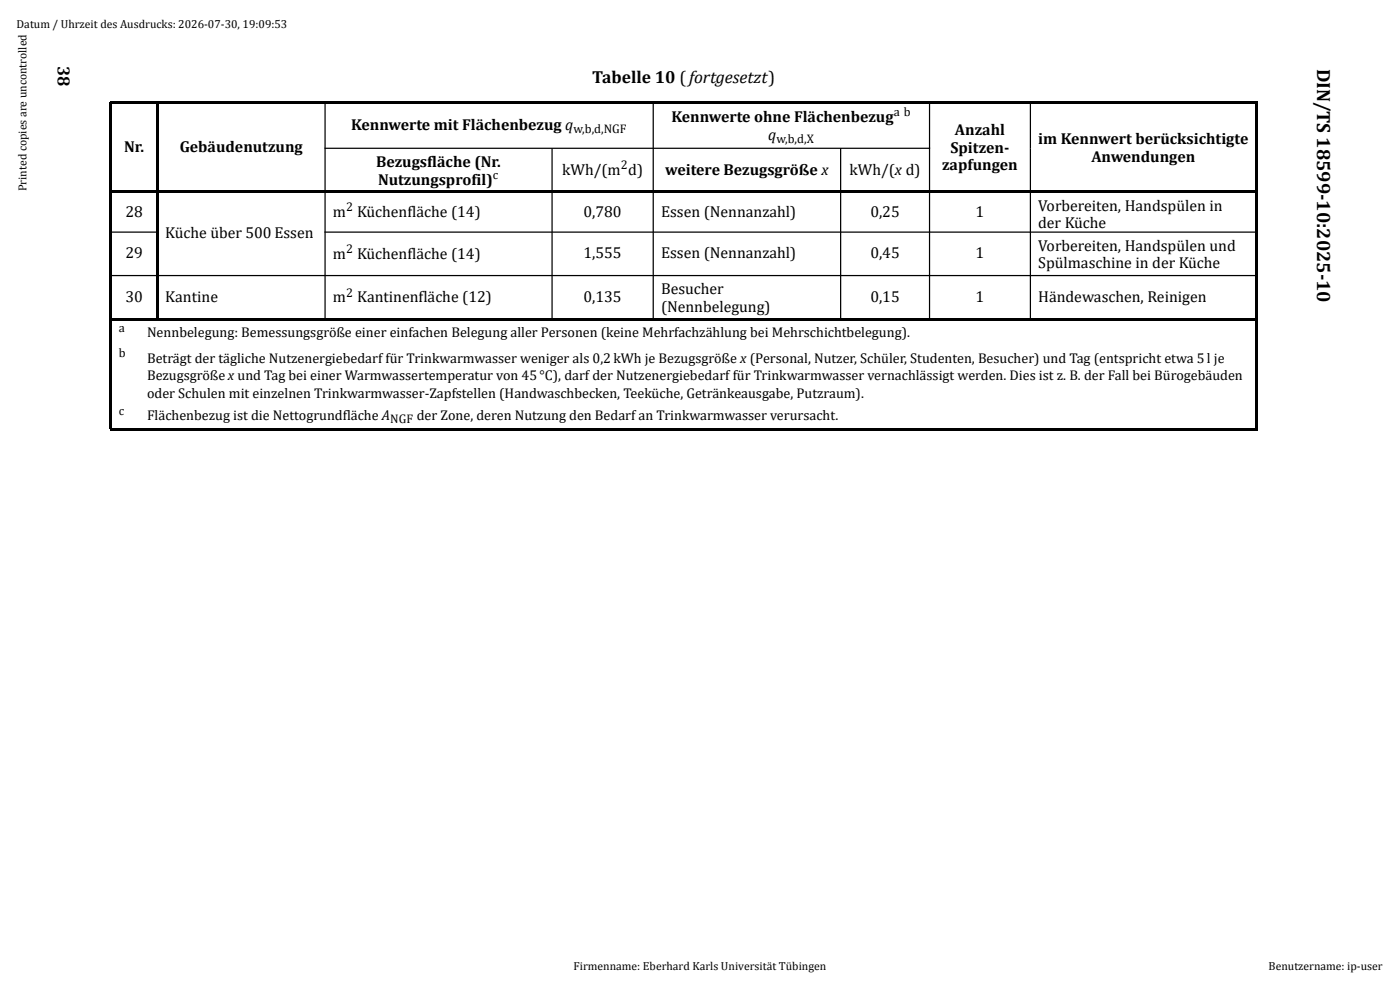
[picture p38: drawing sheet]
<svg xmlns="http://www.w3.org/2000/svg" width="297mm" height="210mm" viewBox="0 0 297 210" stroke-linecap="round" stroke-linejoin="round" font-family="sans-serif">
<defs><g id="words">
<text font-size="4.1" x="279.4" y="14.5" transform="rotate(90 279.4 14.5)">DIN/TS 18599-10:2025-10</text>
<g font-size="3.7">
<text x="12.3" y="14" transform="rotate(90 12.3 14)">38</text>
<text x="125.7" y="17.5">Tabelle 10 (fortgesetzt)</text>
</g>
<g font-size="3.4">
<text x="74.5" y="27.5">Kennwerte mit Flächenbezug q</text>
<text x="142.4" y="25.9">Kennwerte ohne Flächenbezug</text>
<text x="163" y="29.6">q</text>
<text x="202.6" y="28.7">Anzahl</text>
<text x="26.3" y="32.2">Nr.</text>
<text x="38.1" y="32.2">Gebäudenutzung</text>
<text x="79.8" y="35.5">Bezugsfläche (Nr.</text>
<text x="201.6" y="32.4">Spitzen-</text>
<text x="220.2" y="30.6">im Kennwert berücksichtigte</text>
<text x="231.5" y="34.3">Anwendungen</text>
<text x="80.2" y="39.2">Nutzungsprofil)</text>
<text x="119.3" y="37.2">kWh/(m d)</text>
<text x="141.1" y="37.1">weitere Bezugsgröße x</text>
<text x="180.2" y="37.1">kWh/(x d)</text>
<text x="199.9" y="36.1">zapfungen</text>
<text x="26.6" y="46">28</text>
<text x="70.6" y="46">m Küchenfläche (14)</text>
<text x="123.8" y="46">0,780</text>
<text x="140.2" y="46">Essen (Nennanzahl)</text>
<text x="184.6" y="46">0,25</text>
<text x="207" y="46">1</text>
<text x="220.2" y="44.7">Vorbereiten, Handspülen in</text>
<text x="35.1" y="50.6">Küche über 500Essen</text>
<text x="220.2" y="48.4">der Küche</text>
<text x="220.2" y="53.2">Vorbereiten, Handspülen und</text>
<text x="26.6" y="54.8">29</text>
<text x="70.6" y="54.9">m Küchenfläche (14)</text>
<text x="123.8" y="54.8">1,555</text>
<text x="140.2" y="54.8">Essen (Nennanzahl)</text>
<text x="184.6" y="54.8">0,45</text>
<text x="207" y="54.8">1</text>
<text x="220.2" y="56.9">Spülmaschine in der Küche</text>
<text x="26.6" y="64.1">30</text>
<text x="35.1" y="64.1">Kantine</text>
<text x="70.6" y="64.2">m Kantinenfläche (12)</text>
<text x="123.8" y="64.1">0,135</text>
<text x="140.2" y="62.5">Besucher</text>
<text x="184.6" y="64.1">0,15</text>
<text x="207" y="64.1">1</text>
<text x="220.2" y="64.1">Händewaschen, Reinigen</text>
<text x="140.2" y="66.2">(Nennbelegung)</text>
</g>
<g font-size="3">
<text x="31.2" y="71.5">Nennbelegung: Bemessungsgröße einer einfachen Belegung aller Personen (keine Mehrfachzählung bei Mehrschichtbelegung).</text>
<text x="31.2" y="76.9">Beträgt der tägliche Nutzenergiebedarffür Trinkwarmwasser weniger als 0,2kWh je Bezugsgröße x (Personal, Nutzer, Schüler, Studenten, Besucher) und Tag (entspricht etwa 5l je</text>
<text x="31.2" y="80.6">Bezugsgröße x und Tag bei einer Warmwassertemperatur von 45°C), darfder Nutzenergiebedarffür Trinkwarmwasser vernachlässigt werden. Dies ist z. B. der Fall bei Bürogebäuden</text>
<text x="31.2" y="84.3">oder Schulen mit einzelnen Trinkwarmwasser-Zapfstellen (Handwaschbecken, Teeküche, Getränkeausgabe, Putzraum).</text>
<text x="31.2" y="89.1">Flächenbezug ist die Nettogrundfläche A</text>
</g>
<g font-size="2.7">
<text x="121.7" y="28.2">w,b,d,NGF</text>
<text x="189.6" y="24.7">a b</text>
<text x="131.7" y="35.9">2</text>
<text x="164.7" y="30.3">w,b,d,X</text>
<text x="104.6" y="37.9">c</text>
<text x="73.4" y="44.8">2</text>
<text x="73.4" y="53.7">2</text>
<text x="73.4" y="62.9">2</text>
<text x="25.2" y="70.4">a</text>
<text x="25.2" y="75.8">b</text>
<text x="25.2" y="88">c</text>
<text x="82.8" y="89.8">NGF der Zone, deren Nutzung den Bedarfan Trinkwarmwasser verursacht.</text>
</g>
<g font-size="2.5">
<text x="3.5" y="6">Datum / Uhrzeit des Ausdrucks: 2026-07-30, 19:09:53</text>
<text x="5.6" y="40.6" transform="rotate(-90 5.6 40.6)">Printed copies are uncontrolled</text>
<text x="121.7" y="205.7">Firmenname: Eberhard Karls Universität Tübingen</text>
<text x="269.1" y="205.7">Benutzername: ip-user</text>
</g>
</g></defs>
<g fill="#000">
<path d="M23.3 21.7h.5v9.8h-.5zM23.3 21.4h243.5v.5h-243.5zM33.2 21.7h.5v9.8h-.5zM266.3 21.7h.5v9.8h-.5zM266.3 31.2h.5v.5h-.5zM23.3 31.5h.5v9.2h-.5zM23.3 40.7h.5v8.5h-.5zM23.3 40.4h10.4v.6h-10.4zM23.3 49.2h.5v9.3h-.5zM33.2 31.5h.5v9.2h-.5zM33.2 40.7h.5v8.5h-.5zM33.2 40.4h35.9v.6h-35.9z"/>
<path d="M33.2 49.2h.5v9.3h-.5zM68.8 40.4h48.4v.6h-48.4zM117 40.4h21.7v.6h-21.7zM138.4 40.4h40.1v.6h-40.1zM178.2 40.4h19.1v.6h-19.1zM197.1 40.4h21.6v.6h-21.6zM218.5 40.4h48.3v.6h-48.3zM266.3 31.5h.5v9.2h-.5zM266.3 40.7h.5v8.5h-.5zM266.3 40.4h.5v.6h-.5zM266.3 49.2h.5v9.3h-.5zM23.3 58.5h.5v9.2h-.5z"/>
<path d="M23.3 67.4h243.5v.6h-243.5zM33.2 58.5h.5v9.2h-.5zM266.3 58.5h.5v9.2h-.5zM23.3 67.7h.5v23.3h-.5zM23.3 90.7h243.5v.6h-243.5zM266.3 67.7h.5v23.3h-.5z"/>
</g>
<path d="M68.8 31.5h128.5M69 21.7v46M117.1 31.5v36.2M138.6 21.7v46M178.3 31.5v36.2M197.2 21.7v46M218.6 21.7v46M23.3 40.7h243.5M23.3 49.2h10.4M23.3 58.5h243.5M68.8 49.2h198" fill="none" stroke="#000" stroke-width=".26"/>
<use href="#words"/>
</svg>
